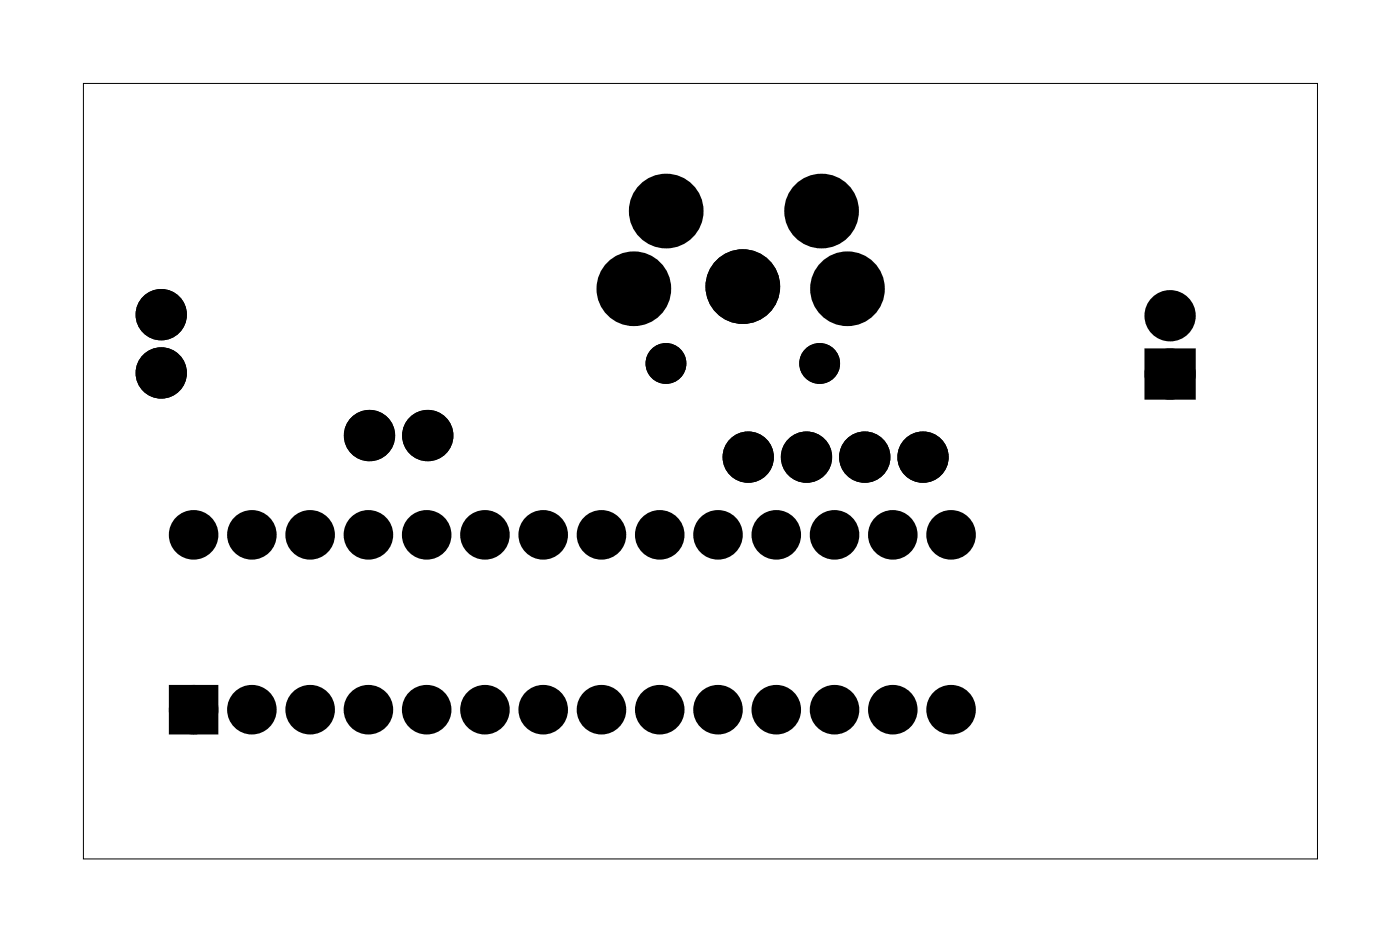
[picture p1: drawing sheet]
<svg xmlns="http://www.w3.org/2000/svg" width="61mm" height="41mm" viewBox="0 0 61 41" stroke-linecap="round" stroke-linejoin="round" font-family="sans-serif">
<path d="M3.6 3.6h53.8v33.8h-53.8z" fill="none" stroke="#000" stroke-width=".04"/>
<g fill="#000">
<circle cx="7" cy="16.3" r=".74"/>
<circle cx="7" cy="13.7" r=".74"/>
<circle cx="16.1" cy="19" r=".74"/>
<circle cx="18.6" cy="19" r=".74"/>
<circle cx="27.6" cy="12.6" r="1"/>
<circle cx="27.6" cy="12.5" r=".64"/>
<circle cx="29" cy="15.8" r=".64"/>
<circle cx="29" cy="9.1" r=".64"/>
<circle cx="29" cy="9.2" r="1"/>
<circle cx="32.4" cy="12.5" r="1.5"/>
<circle cx="32.6" cy="19.9" r=".74"/>
<circle cx="35.2" cy="19.9" r=".74"/>
<circle cx="35.7" cy="15.8" r=".64"/>
<circle cx="35.7" cy="9.1" r=".64"/>
<circle cx="35.8" cy="9.2" r="1"/>
<circle cx="36.9" cy="12.6" r="1"/>
<circle cx="37.1" cy="12.5" r=".64"/>
<circle cx="37.7" cy="19.9" r=".74"/>
<circle cx="40.2" cy="19.9" r=".74"/>
<circle cx="51" cy="16.3" r=".74"/>
<circle cx="51" cy="13.8" r=".74"/>
<circle cx="8.4" cy="23.3" r=".7"/>
<circle cx="8.4" cy="30.9" r=".7"/>
<circle cx="11" cy="23.3" r=".7"/>
<circle cx="11" cy="30.9" r=".7"/>
<circle cx="13.5" cy="23.3" r=".7"/>
<circle cx="13.5" cy="30.9" r=".7"/>
<circle cx="16.1" cy="23.3" r=".7"/>
<circle cx="16.1" cy="30.9" r=".7"/>
<circle cx="18.6" cy="23.3" r=".7"/>
<circle cx="18.6" cy="30.9" r=".7"/>
<circle cx="21.1" cy="23.3" r=".7"/>
<circle cx="21.1" cy="30.9" r=".7"/>
<circle cx="23.7" cy="23.3" r=".7"/>
<circle cx="23.7" cy="30.9" r=".7"/>
<circle cx="26.2" cy="23.3" r=".7"/>
<circle cx="26.2" cy="30.9" r=".7"/>
<circle cx="28.8" cy="23.3" r=".7"/>
<circle cx="28.8" cy="30.9" r=".7"/>
<circle cx="31.3" cy="23.3" r=".7"/>
<circle cx="31.3" cy="30.9" r=".7"/>
<circle cx="33.8" cy="23.3" r=".7"/>
<circle cx="33.8" cy="30.9" r=".7"/>
<circle cx="36.4" cy="23.3" r=".7"/>
<circle cx="36.4" cy="30.9" r=".7"/>
<circle cx="38.9" cy="23.3" r=".7"/>
<circle cx="38.9" cy="30.9" r=".7"/>
<circle cx="41.5" cy="23.3" r=".7"/>
<circle cx="41.5" cy="30.9" r=".7"/>
</g>
<g fill="none" stroke="#000" stroke-width="1.3" stroke-linecap="butt">
<circle cx="27.6" cy="12.6" r="1"/>
<circle cx="29" cy="9.2" r="1"/>
<circle cx="35.8" cy="9.2" r="1"/>
<circle cx="36.9" cy="12.6" r="1"/>
</g>
<g fill="none" stroke="#000" stroke-width=".76" stroke-linecap="butt">
<path d="M50.3 15.6h1.4v1.4h-1.4zM7.7 30.2h1.4v1.4h-1.4z"/>
<circle cx="7" cy="13.7" r=".74"/>
<circle cx="7" cy="16.3" r=".74"/>
<circle cx="16.1" cy="19" r=".74"/>
<circle cx="18.6" cy="19" r=".74"/>
<circle cx="32.6" cy="19.9" r=".74"/>
<circle cx="35.2" cy="19.9" r=".74"/>
<circle cx="37.7" cy="19.9" r=".74"/>
<circle cx="40.2" cy="19.9" r=".74"/>
<circle cx="51" cy="16.3" r=".74"/>
<circle cx="51" cy="13.8" r=".74"/>
<circle cx="8.4" cy="23.3" r=".7"/>
<circle cx="8.4" cy="30.9" r=".7"/>
<circle cx="11" cy="23.3" r=".7"/>
<circle cx="11" cy="30.9" r=".7"/>
<circle cx="13.5" cy="23.3" r=".7"/>
<circle cx="13.5" cy="30.9" r=".7"/>
<circle cx="16.1" cy="23.3" r=".7"/>
<circle cx="16.1" cy="30.9" r=".7"/>
<circle cx="18.6" cy="23.3" r=".7"/>
<circle cx="18.6" cy="30.9" r=".7"/>
<circle cx="21.1" cy="23.3" r=".7"/>
<circle cx="21.1" cy="30.9" r=".7"/>
<circle cx="23.7" cy="23.3" r=".7"/>
<circle cx="23.7" cy="30.9" r=".7"/>
<circle cx="26.2" cy="23.3" r=".7"/>
<circle cx="26.2" cy="30.9" r=".7"/>
<circle cx="28.8" cy="23.3" r=".7"/>
<circle cx="28.8" cy="30.9" r=".7"/>
<circle cx="31.3" cy="23.3" r=".7"/>
<circle cx="31.3" cy="30.9" r=".7"/>
<circle cx="33.8" cy="23.3" r=".7"/>
<circle cx="33.8" cy="30.9" r=".7"/>
<circle cx="36.4" cy="23.3" r=".7"/>
<circle cx="36.4" cy="30.9" r=".7"/>
<circle cx="38.9" cy="23.3" r=".7"/>
<circle cx="38.9" cy="30.9" r=".7"/>
<circle cx="41.5" cy="23.3" r=".7"/>
<circle cx="41.5" cy="30.9" r=".7"/>
</g>
<path d="M50.3 15.6h1.4v1.4h-1.4zM7.7 30.2h1.4v1.4h-1.4z" fill="#000"/>
<g fill="none" stroke="#000" stroke-width=".51">
<circle cx="27.6" cy="12.5" r=".64"/>
<circle cx="29" cy="9.1" r=".64"/>
<circle cx="29" cy="15.8" r=".64"/>
<circle cx="35.7" cy="9.1" r=".64"/>
<circle cx="35.7" cy="15.8" r=".64"/>
<circle cx="37.1" cy="12.5" r=".64"/>
</g>
<circle cx="32.4" cy="12.5" r="1.5" fill="none" stroke="#000" stroke-width=".25"/>
</svg>
